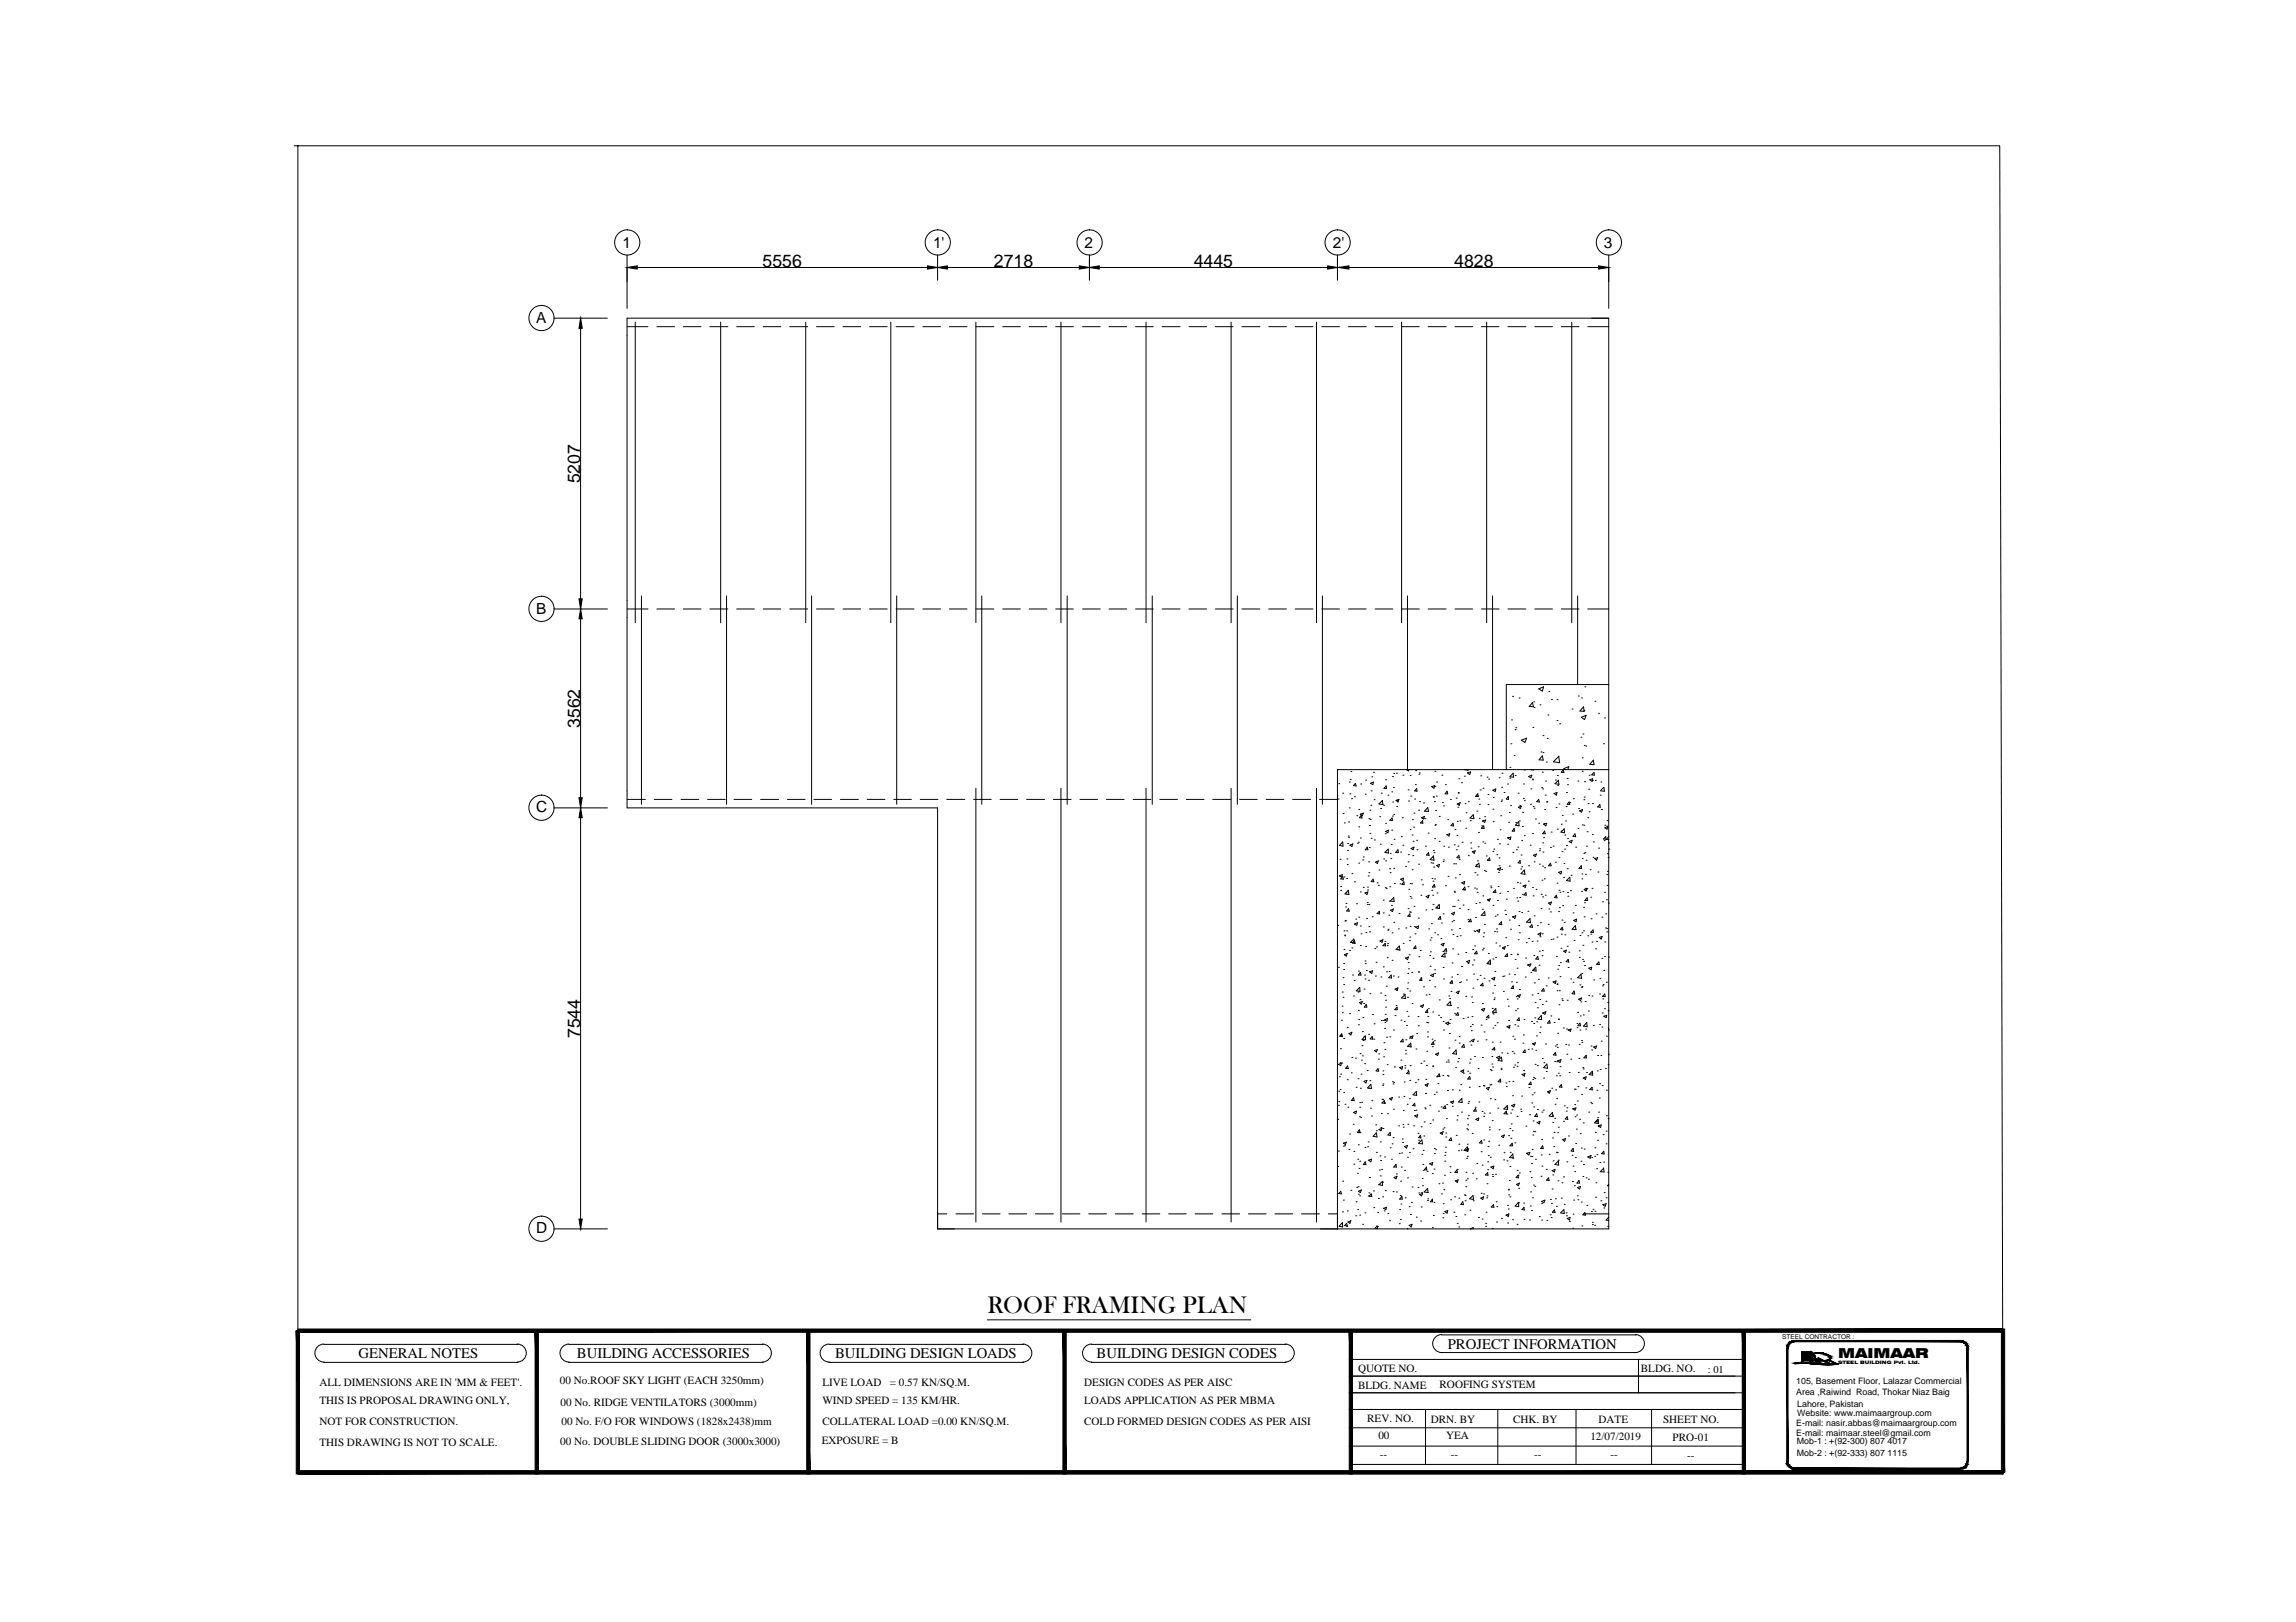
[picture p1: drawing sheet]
<svg xmlns="http://www.w3.org/2000/svg" width="297mm" height="210mm" viewBox="0 0 297 210" stroke-linecap="round" stroke-linejoin="round" font-family="sans-serif">
<defs><g id="words">
<text font-size="3.2" x="127.7" y="170">ROOF FRAMING PLAN</text>
<g font-size="2.3">
<text x="98.7" y="34.6">5556</text>
<text x="128.6" y="34.6">2718</text>
<text x="154.4" y="34.6">4445</text>
<text x="188.1" y="34.6">4828</text>
<text x="75.1" y="62.6" transform="rotate(-90 75.1 62.6)">5207</text>
<text x="75.1" y="94.2" transform="rotate(-90 75.1 94.2)">3562</text>
<text x="75.1" y="134.4" transform="rotate(-90 75.1 134.4)">7544</text>
</g>
<g font-size="2">
<text x="80.5" y="32.1">1</text>
<text x="120.7" y="32.1">1'</text>
<text x="140.3" y="32.1">2</text>
<text x="172.4" y="32.1">2'</text>
<text x="207.5" y="32.1">3</text>
<text x="69.4" y="41.8">A</text>
<text x="69.4" y="79.4">B</text>
<text x="69.4" y="105.1">C</text>
<text x="69.4" y="159.6">D</text>
</g>
<g font-size="1.9">
<text x="46.4" y="175.8">GENERAL NOTES</text>
<text x="74.6" y="175.8">BUILDING ACCESSORIES</text>
<text x="108" y="175.8">BUILDING DESIGN LOADS</text>
<text x="141.9" y="175.8">BUILDING DESIGN CODES</text>
<text x="187.3" y="174.6">PROJECT INFORMATION</text>
</g>
<text font-size="1.8" x="237.8" y="175.8">MAIMAAR</text>
<g font-size="1.4">
<text x="41.3" y="179.3">ALL DIMENSIONS ARE IN 'MM &amp; FEET'.</text>
<text x="72.4" y="179.1">00 No.ROOF SKY LIGHT (EACH 3250mm)</text>
<text x="106.4" y="179.3">LIVE LOAD</text>
<text x="115.1" y="179.3">= 0.57 KN/SQ.M.</text>
<text x="140.3" y="179.3">DESIGN CODES AS PER AISC</text>
<text x="175.7" y="177.5">QUOTE NO.</text>
<text x="175.7" y="179.7">BLDG. NAME</text>
<text x="186.2" y="179.6">ROOFING SYSTEM</text>
<text x="212.3" y="177.5">BLDG. NO.</text>
<text x="221" y="177.6">: 01</text>
<text x="41.3" y="181.7">THIS IS PROPOSAL DRAWING ONLY,</text>
<text x="41.3" y="184.4">NOT FOR CONSTRUCTION.</text>
<text x="72.5" y="182">00 No. RIDGE VENTILATORS (3000mm)</text>
<text x="72.7" y="184.4">00 No. F/O FOR WINDOWS (1828x2438)mm</text>
<text x="106.4" y="181.7">WIND SPEED = 135 KM/HR.</text>
<text x="106.4" y="184.4">COLLATERAL LOAD =0.00 KN/SQ.M.</text>
<text x="140.3" y="184.4">COLD FORMED DESIGN CODES AS PER AISI</text>
<text x="140.3" y="181.7">LOADS APPLICATION AS PER MBMA</text>
<text x="176.9" y="184.1">REV. NO.</text>
<text x="185.1" y="184.1">DRN. BY</text>
<text x="195.8" y="184.1">CHK. BY</text>
<text x="206.8" y="184.1">DATE</text>
<text x="215.2" y="184.1">SHEET NO.</text>
<text x="41.3" y="187.1">THIS DRAWING IS NOT TO SCALE.</text>
<text x="72.5" y="187">00 No. DOUBLE SLIDING DOOR (3000x3000)</text>
<text x="106.3" y="186.9">EXPOSURE = B</text>
<text x="178.3" y="186.3">00</text>
<text x="178.5" y="188.6">--</text>
<text x="187.1" y="186.3">YEA</text>
<text x="187.7" y="188.6">--</text>
<text x="198.5" y="188.6">--</text>
<text x="205.8" y="186.3">12/07/2019</text>
<text x="208.3" y="188.7">--</text>
<text x="216.4" y="186.4">PRO-01</text>
<text x="218.3" y="188.8">--</text>
</g>
<g font-size="1.1">
<text x="232.4" y="179.1">105, Basement Floor, Lalazar Commercial</text>
<text x="232.4" y="180.6">Area ,Raiwind Road, Thokar Niaz Baig</text>
<text x="232.4" y="185.8">E-mail: maimaar.steel@gmail.com</text>
<text x="232.4" y="184.6">E-mail: nasir.abbas@maimaargroup.com</text>
<text x="232.5" y="182">Lahore, Pakistan</text>
<text x="232.5" y="183.3">Website: www.maimaargroup.com</text>
<text x="232.5" y="186.8">Mob-1 : +(92-300) 807 4017</text>
<text x="232.5" y="188.4">Mob-2 : +(92-333) 807 1115</text>
</g>
<text font-size=".8" x="230.6" y="173.3">STEEL CONTRACTOR :</text>
<text font-size=".6" x="237.8" y="176.6">STEEL BUILDING Pvt. Ltd.</text>
</g></defs>
<!-- layer: 0 -->
<g fill="none" stroke="#000" stroke-width=".13">
<path d="M38.1 18.9h220.6l.4 171.8h-220.6v-171.8M81.1 33v6.9M82.4 34.6h37.6M121.3 34.6h.1M121.3 33v3.3M122.6 34.6h17M140.9 34.6h.1M140.9 33v3.3M142.2 34.6h29.6M173 33v3.3M173.2 34.6h.1M174.5 34.6h32.3"/>
<path d="M208.1 33v6.9M71.6 41.2h7M75.1 41.2h.1M75.1 42.5v35M81.1 41.2h127v117.8h-86.8v-54.5h-40.2zM81.1 42.3h2.7M82.2 41.7v38.9M85 42.3h2.3M88.4 42.3h2.3M91.8 42.3h2.4M93.2 41.7v38.9M95.3 42.3h2.3"/>
<path d="M98.7 42.3h2.3M102.2 42.3h2.3M104.2 41.7v38.9M105.6 42.3h2.3M109.1 42.3h2.3M112.5 42.3h2.3M115.2 41.7v38.9M115.9 42.3h2.4M119.4 42.3h2.3M122.8 42.3h2.3M126.3 42.3h2.3M126.3 41.7v38.9"/>
<path d="M129.7 42.3h2.3M133.2 42.3h2.2M136.6 42.3h2.3M137.3 41.7v38.9M140.1 42.3h2.2M143.5 42.3h2.3M146.9 42.3h2.3M148.3 41.7v38.9M150.3 42.3h2.4M153.8 42.3h2.3M157.2 42.3h2.3M159.3 41.7v38.9"/>
<path d="M160.7 42.3h2.3M164.1 42.3h2.3M167.6 42.3h2.3M170.3 41.7v38.9M171 42.3h2.3M174.5 42.3h2.3M177.9 42.3h2.3M181.3 42.3h2.3M181.3 41.7v38.9M184.8 42.3h2.3M188.2 42.3h2.3M191.7 42.3h2.2"/>
<path d="M192.3 41.7v38.9M195.1 42.3h2.3M198.6 42.3h2.2M202 42.3h2.3M203.3 41.7v38.9M205.4 42.3h2.7M71.6 78.8h7M75.1 78.8h.1M81.1 78.8h2.7M83 77.1v27M85 78.8h2.3M88.4 78.8h2.3"/>
<path d="M91.8 78.8h2.4M94 77.1v27M95.3 78.8h2.3M98.7 78.8h2.3M102.2 78.8h2.3M105 77.1v27M105.6 78.8h2.3M109.1 78.8h2.3M112.5 78.8h2.3M115.9 78.8h2.4M116 77.1v27M119.4 78.8h2.3"/>
<path d="M122.8 78.8h2.3M126.3 78.8h2.3M127 77.1v27M129.7 78.8h2.3M133.2 78.8h2.2M136.6 78.8h2.3M138.1 77.1v27M140.1 78.8h2.2M143.5 78.8h2.3M146.9 78.8h2.3M149.1 77.1v27M150.3 78.8h2.4"/>
<path d="M153.8 78.8h2.3M157.2 78.8h2.3M160.1 77.1v27M160.7 78.8h2.3M164.1 78.8h2.3M167.6 78.8h2.3M171 78.8h2.3M171.1 77.1v27M174.5 78.8h2.3M177.9 78.8h2.3M181.3 78.8h2.3M182.1 77.1v22.6"/>
<path d="M184.8 78.8h2.3M188.2 78.8h2.3M191.7 78.8h2.2M193.1 77.1v22.5M195.1 78.8h2.3M198.6 78.8h2.2M202 78.8h2.3M204.1 77.1v11.5M205.4 78.8h2.7M75.1 80.1v23.1M174.8 99.9h.1M177.7 99.9h.1"/>
<path d="M182 99.6h.1M182 99.6l.2 .2 .1-.2M183.1 99.7h.1M185.6 99.8h.1M189.5 99.6h.1M189.5 99.6l.4 .1v-.1M195.3 99.3h.1M195.5 96.3h.1M195.6 93.2h.1M195.7 90.1h.1M195.9 97.8h.1M196 94.4h.1"/>
<path d="M196.1 94.2h.1M196.5 90.3h.1M196.8 95.8l.7-.3-.2 .6zM197.2 99.6h.1M198 99.6h.1M198 99.6h.3M198.3 90.9l.1 .6-.6-.1zM198.3 94.1h.1M198.4 90.8h.1M198.5 91.6h.1M199.1 89.1l.6-.2-.2 .5zM199.2 91.2h.1"/>
<path d="M199.4 97.3h.1M199.5 99.9h.1M199.5 97.8l.2 .6-.6-.1zM199.6 95.2h.1M199.6 97.4h.1M200 98.6h.1M200.2 95.6h.1M200.3 92.5h.1M200.4 89.5h.1M200.7 90.5h.1M200.9 99.7h.1M201.4 90.5h.1"/>
<path d="M201.4 93.2h.1M201.6 97.9l.2 .8-.8-.1 .7-.7M201.8 93.7h.1M202.2 99.6l.1 .4-.3-.1zM202.5 99.6l-.2-.1 .7-.3-.2 .4M203.4 91.8h.1M204.2 90.1h.1M204.5 95.4h.1M204.6 92.8l.6-.2-.2 .5zM204.6 90.3h.1M204.7 99.8h.1M204.7 98.1h.1"/>
<path d="M204.8 95h.1M204.9 91.5v.6l-.5-.1zM204.9 91.9h.1M204.9 96.5h.1M205 88.9h.1M205.2 96.5h.1M206.1 98.4l.1 .6-.5-.1zM206.3 90.7h.1M206.8 92.3h.1M207.4 96.3h.1M207.6 92.9h.1M208.1 99.6h-35.1v59.4"/>
<path d="M208.1 88.6h-13.2v11M71.6 104.5h7M75.1 104.5h.1M75.1 105.8v52M81.1 103.4h2.4M84.6 103.4h2.3M88.1 103.4h2.3M91.5 103.4h2.3M95 103.4h2.3M98.4 103.4h2.3M101.9 103.4h2.3M105.3 103.4h2.3"/>
<path d="M108.7 103.4h2.4M112.2 103.4h2.3M115.6 103.4h2.3M119.1 103.4h2.2M122.5 103.4h2.3M126 103.4h2.2M126.3 102v56.1M129.4 103.4h2.3M132.8 103.4h2.3M136.3 103.4h2.3M137.3 102v56.1M139.7 103.4h2.3"/>
<path d="M143.1 103.4h2.3M146.6 103.4h2.3M148.3 102v56.1M150 103.4h2.3M153.5 103.4h2.3M156.9 103.4h2.3M159.3 102v56.1M160.4 103.4h2.3M163.8 103.4h2.3M167.2 103.4h2.4M170.3 102v56.1M170.7 103.4h2.3"/>
<path d="M173 103v.1M173.1 119.7h.1M173.1 103.4h.1M173.2 101.4h.1M173.3 113.4l.4-.2-.1 .3zM173.4 111.2h.1M173.5 115.2h.1M173.5 114.7h.1M173.7 102.6h.1M173.7 113.4l.1 .4-.3-.1zM173.7 109l.1 .5-.5-.1zM173.8 105.3h.1"/>
<path d="M173.9 113.5h.1M173.9 106.5h.1M174 119.2h.1M174 119.1h.1M174.1 117.4h.1M174.1 115.6h.1M174.1 116.9h.1M174.2 113.7h.1M174.3 111.2h.1M174.3 111.9h.1M174.3 110.1h.1M174.3 109.2h.1"/>
<path d="M174.4 108.2h.1M174.4 115.2l.1 .6-.5-.1zM174.5 106.4h.1M174.5 108.4h.1M174.5 117.6l.1 .3h-.4zM174.6 104.5h.1M174.6 101.2h.1M174.6 102.7h.1M174.6 109.4l.4-.2-.1 .3zM174.7 100.9h.1M174.9 103.4h.1M174.9 113.1h.1"/>
<path d="M175.2 103.1h.1M175.2 114.1h.1M175.2 119.6l.4-.2-.1 .3zM175.4 101.4v.3h-.3zM175.4 118.9h.1M175.5 117h.1M175.5 105.6h.1M175.6 109.1h.1M175.7 109h.1M175.8 107h.1M175.8 104.8h.1M175.8 118.7h.1"/>
<path d="M175.8 111.7h.1M176 119.8h.1M176 108.4h.1M176 115.4h.1M176 105.4l.4-.2-.2 .4zM176 101.5h.1M176.1 105.5l.1 .4-.3-.1zM176.3 111.3h.1M176.4 110.9h.1M176.4 114.8h.1M176.6 115.6l.4-.2-.2 .4zM176.6 102.8h.1"/>
<path d="M176.7 101h.1M176.8 118.9h.1M176.9 117h.1M176.9 116.8h.1M176.9 109.6l.1 .4h-.4zM176.9 115.2h.1M176.9 114.8h.1M177 113.4h.1M177.1 111.5h.1M177.1 117h.1M177.1 105.9h.1M177.1 119.9h.1"/>
<path d="M177.1 112.9h.1M177.1 109.7h.1M177.2 106.8h.1M177.2 107.9h.1M177.2 104.8h.1M177.3 106h.1M177.3 101.4l.4-.2-.1 .3zM177.3 104.2h.1M177.4 102.3h.1M177.4 108.5h.1M177.5 100.5h.1M177.5 118.6h.1"/>
<path d="M177.6 113.8l.1 .3h-.3zM177.8 103.5h.1M177.8 108.7h.1M177.9 111.6l.4-.2-.1 .3zM178.2 114.2h.1M178.2 118.2l.2-.3 .1 .4zM178.3 114.6h.1M178.4 112.6h.1M178.5 105.7h.1M178.6 109.2h.1M178.6 104.6h.1M178.7 102.6h.1"/>
<path d="M178.9 103.6l-.5 .4 .5 .1-.1-.5M179 116.5h.1M179 120h.1M179 118.1h.1M179 111.2h.1M179 104.2h.1M179 102l.3-.3 .1 .4zM179.2 107.9h.1M179.2 114.9h.1M179.3 106.5h.1M179.3 111.4h.1M179.3 100.9h.1"/>
<path d="M179.3 107.6l.3-.2-.1 .4zM179.3 115h.1M179.5 102.9h.1M179.6 109.9v.5l-.4-.1zM179.7 118.4h.1M179.7 116.6h.1M179.8 112.4h.1M179.8 114.8h.1M179.8 106.2l.3-.3v.3zM179.8 112.9h.1M179.8 110.4h.1M179.9 116.6l.4-.5 .1 .6-.5-.1"/>
<path d="M179.9 117.8l.4-.2-.2 .4zM179.9 111.1h.1M180 109.3h.1M180 117.2h.1M180.1 107.4h.1M180.1 102.5h.1M180.1 105.6h.1M180.1 100.5h.1M180.2 103.8h.1M180.3 101.9h.1M180.3 100.1h.1M180.3 112.4h.1"/>
<path d="M180.3 105.4h.1M180.3 119.4h.1M180.4 108.6h.1M180.4 114.3h.1M180.6 103.6l.4-.2-.1 .4zM180.7 100.1h.1M180.7 104.4h.1M180.7 103.6h.1M180.9 110v.3h-.3zM181 118.2h.1M181.1 114.4h.1M181.2 110.3h.1"/>
<path d="M181.2 113.8l.4-.1-.1 .3zM181.3 108.3h.1M181.4 105.8h.1M181.5 100.3h.1M181.5 109.4h.1M181.6 114.1l.1 .4h-.3zM181.8 112.1h.1M182.2 102.2h.1M182.2 111.5h.1M182.2 117.6h.1M182.2 110.6h.1M182.2 103.7h.1"/>
<path d="M182.3 115.1h.1M182.3 118h.1M182.4 118.3v.3h-.3zM182.4 119.9h.1M182.4 116h.1M182.4 114.3h.1M182.4 107.3h.1M182.4 100.4h.1M182.5 118.1h.1M182.5 103h.1M182.6 116.2h.1M182.6 109.8l.3-.2-.1 .4z"/>
<path d="M182.6 114.4h.1M182.7 112.6h.1M182.7 108.1h.1M182.7 106.1h.1M182.8 110.7h.1M182.8 108.9h.1M182.9 107h.1M182.9 105.2h.1M182.9 117.3h.1M183 119.9h.1M183 103.4h.1M183.1 101.5h.1"/>
<path d="M183.3 108.7h.1M183.3 102.1v.3l-.3-.1zM183.3 110h.1M183.5 118.8h.1M183.5 111.8h.1M183.5 104.8h.1M183.6 100.2h.1M183.6 100h.1M183.7 103.7h.1M183.8 115.9h.1M183.9 113.9h.1M183.9 105.8l.4-.2-.1 .4z"/>
<path d="M184 114.5h.1M184 106.2l.1 .3h-.3zM184.1 105.9h.1M184.2 103.9h.1M184.3 105.9h.1M184.4 109.5h.1M184.5 117.8h.1M184.5 116l.4-.1-.1 .3zM184.7 104.5l.1 .5h-.5zM184.8 107.8h.1M184.8 110.3l.1 .4-.4-.1zM185.1 111.7h.1"/>
<path d="M185.2 119.5h.1M185.2 115.2h.1M185.2 101.8l.4-.1-.1 .3zM185.3 117.7h.1M185.3 113.7h.1M185.3 115.9h.1M185.3 111.7h.1M185.4 114h.1M185.4 117h.1M185.4 103.2h.1M185.4 110.1h.1M185.4 103.1h.1"/>
<path d="M185.4 110.8l.1 .5-.5-.1 .5-.4M185.5 112.2h.1M185.5 110.3h.1M185.6 103.7h.1M185.6 114.5v.3h-.3zM185.6 108.5h.1M185.6 113.7h.1M185.6 101.8h.1M185.6 106.8h.1M185.7 106.7h.1M185.7 104.9h.1M185.8 103h.1"/>
<path d="M185.9 101.2h.1M185.9 112l.3-.1-.1 .3zM185.9 115.6h.1M185.9 117.4h.1M186.2 105.6h.1M186.2 108.9h.1M186.2 117l-.4 .5 .4 .1v-.5M186.3 118.6l.1 .3h-.3zM186.5 119.5h.1M186.5 100.3h.1M186.6 103.9h.1M186.7 111.5h.1"/>
<path d="M186.7 118.3h.1M186.7 111.3h.1M186.7 104.3h.1M186.8 109.5h.1M187 101.5h.1M187 114.6h.1M187.2 108l.4-.1-.1 .3zM187.2 102.4l.1 .3h-.3zM187.3 106.1h.1M187.3 113.4h.1M187.4 109.6h.1M187.6 103.4h.1"/>
<path d="M187.8 118.2l.4-.1-.1 .3zM187.8 119.3h.1M187.9 117.3h.1M188 106.5l.1 .4-.4-.1zM188.1 119.1h.1M188.1 111.8h.1M188.1 117.3h.1M188.1 109.3h.1M188.1 115.3h.1M188.2 115.5h.1M188.2 107.3h.1M188.3 113.6h.1"/>
<path d="M188.3 111.8h.1M188.4 110h.1M188.4 103.3h.1M188.5 108.1h.1M188.5 106.3h.1M188.5 104l.4-.1-.1 .3zM188.6 104.5h.1M188.6 116.5h.1M188.6 109.5h.1M188.7 102.6h.1M188.7 100.8h.1M188.7 110.7l.1 .3h-.3z"/>
<path d="M188.8 111.2h.1M188.8 117.5h.1M188.8 113.2h.1M188.9 106.2h.1M189.1 101.3h.1M189.1 114.2l.4-.1-.1 .3zM189.2 109h.1M189.3 117.1h.1M189.4 115.1h.1M189.5 100.4h.1M189.5 114.8l.1 .4-.4-.1zM189.5 104h.1"/>
<path d="M189.6 107.2h.1M189.7 105.2h.1M189.8 100l.5-.1-.2 .3zM189.9 119h.1M189.9 114.8h.1M189.9 117.7h.1M190 110.7h.1M190 103.7h.1M190.2 105.9l.4-.5 .1 .5zM190.2 106.2h.1M190.3 109.1h.1M190.3 118.9v.4h-.3z"/>
<path d="M190.3 109.8h.1M190.5 110.2l.4-.1-.2 .3zM190.8 114.9h.1M190.8 112.9h.1M190.9 118.7h.1M190.9 116.9h.1M191 111.9h.1M191 115h.1M191.1 105h.1M191.1 113.2h.1M191.1 103h.1M191.1 115.5h.1"/>
<path d="M191.1 111.4h.1M191.2 102.7v.4h-.3zM191.2 109.6h.1M191.3 107.7h.1M191.3 103.4h.1M191.3 111.7l.1 .5-.5-.1zM191.4 105.9h.1M191.4 104.1h.1M191.4 116.8h.1M191.5 102.2h.1M191.6 100.4h.1M191.6 118.4l.5 .1v-.5l-.4 .4"/>
<path d="M191.7 107.2l.3-.3v.3zM191.7 106.9h.1M191.8 117.7h.1M191.8 106.2l.4-.1-.1 .3zM191.8 115.9h.1M191.8 109h.1M191.9 102h.1M192 119.6h.1M192 112.6h.1M192.1 109.1h.1M192.1 105.7h.1M192.2 112.8h.1"/>
<path d="M192.3 110.8h.1M192.4 100.6h.1M192.4 111.3l.3-.3 .1 .4zM192.4 116.4l.4-.1-.1 .3zM192.5 102.8h.1M192.5 104.1h.1M192.6 100.8h.1M192.8 114.7h.1M192.9 114.9h.1M193.1 104.7h.1M193.1 117.2h.1M193.1 110.2h.1"/>
<path d="M193.1 102.3l.4-.2-.1 .3zM193.2 106.3h.1M193.2 103.2h.1M193.2 115.5l.3-.3v.3zM193.3 109.9h.1M193.4 118.6h.1M193.6 110.6h.1M193.7 118.4h.1M193.7 116.5h.1M193.7 108.6h.1M193.7 112.5l.5-.2-.2 .3zM193.8 114.7h.1"/>
<path d="M193.9 112.9h.1M193.9 111h.1M193.9 100.7h.1M193.9 112h.1M194 109.2h.1M194 115.6h.1M194.1 107.4h.1M194.2 105.6h.1M194.2 103.7h.1M194.2 119.3l.1 .4-.4-.1zM194.3 101.9h.1M194.3 112.5h.1"/>
<path d="M194.3 103.5h.1M194.3 100.1h.1M194.6 102.6h.1M194.7 117.8h.1M194.8 118.3h.1M194.9 116.4h.1M195 109.2h.1M195 115.4h.1M195 108.4h.1M195 101.5h.1M195.1 108.4h.1M195.1 108.4l.4-.1-.1 .4z"/>
<path d="M195.1 103.1l.1 .3h-.3zM195.2 106.4h.1M195.3 119.1h.1M195.3 112.1h.1M195.3 105.1h.1M195.3 100.7h.1M195.3 100.5l.5-.4v.5l-.5-.1M195.4 104.3h.1M195.7 118.6l.4-.1-.1 .4zM195.7 110.3h.1M195.8 115h.1M195.9 107.2v.4h-.3z"/>
<path d="M196 100.4h.1M196.1 106.5h.1M196.2 110h.1M196.2 116.2h.1M196.3 114.2h.1M196.4 116.6h.1M196.4 109.6h.1M196.4 102.6h.1M196.4 104.5l.4-.2-.1 .3zM196.5 119.8h.1M196.5 106.3v.6l-.4-.1zM196.5 118h.1"/>
<path d="M196.6 106.2h.1M196.6 116.1h.1M196.6 104.3h.1M196.7 114.3h.1M196.7 111.4v.3h-.3zM196.7 112.5h.1M196.8 110.6h.1M196.9 108.8h.1M196.9 118.1h.1M196.9 112.2h.1M196.9 107h.1M196.9 115.7h.1"/>
<path d="M197 105.1h.1M197 114.7l.4-.2-.1 .3zM197.1 103.3h.1M197.1 101.5h.1M197.2 108.1h.1M197.2 103.6h.1M197.2 112.6l.1 .5h-.5zM197.4 115.5l.1 .4-.3-.1zM197.7 117.9h.1M197.7 114h.1M197.8 112h.1M197.8 100.5l.4-.2-.2 .4z"/>
<path d="M198 109.4h.1M198 118.9l-.5 .4 .5 .1-.1-.5M198 104.1h.1M198 102.1h.1M198.2 119.7l.1 .3h-.4zM198.3 100.8h.1M198.3 114.8h.1M198.3 107.9h.1M198.3 100.9h.1M198.3 115.9h.1M198.3 104.4h.1M198.4 110.7l.4-.2-.2 .4z"/>
<path d="M198.5 118.5h.1M198.5 111.5h.1M198.5 104.6h.1M198.6 106h.1M198.7 115.1h.1M198.9 119.8h.1M199.1 106.5h.1M199.1 103.4l.1 .4-.4-.1zM199.2 111.8h.1M199.2 110.1h.1M199.2 109.8h.1M199.3 119.4h.1"/>
<path d="M199.4 117.6h.1M199.4 115.7h.1M199.4 101.9h.1M199.5 113.9h.1M199.6 112.1h.1M199.6 116.1h.1M199.6 109.1h.1M199.6 102.1h.1M199.6 110.3h.1M199.7 108.4h.1M199.7 106.6h.1M199.8 113.7h.1"/>
<path d="M199.8 104.8h.1M199.8 112.3h.1M199.8 107.6l.1 .3h-.3zM199.9 102.9h.1M199.9 115.9h.1M200 101.1h.1M200.1 103.8h.1M200.1 106.5l-.1 .4-.3-.2 .4-.2M200.1 103.7h.1M200.3 119.6h.1M200.3 116.9l.4-.2-.1 .4zM200.4 117.6h.1"/>
<path d="M200.6 109.7h.1M200.6 118h.1M200.6 111.7l.1 .3h-.4zM200.7 107.7h.1M200.9 109.5h.1M201.1 102.7l.3-.1v.3zM201.2 111.6h.1M201.2 101h.1M201.3 104.5h.1M201.4 115.9v.3l-.3-.1zM201.4 114.3h.1M201.5 107.3h.1"/>
<path d="M201.5 100.4h.1M201.5 101.6h.1M201.6 118h.1M201.6 101l-.4 .4 .5 .1-.1-.5M201.6 112.9l.4-.1-.1 .3zM201.7 115.2h.1M201.7 111h.1M201.7 104h.1M201.7 117.5h.1M201.8 115.5h.1M201.9 107.7l.5-.4v.5zM202 106.7h.1"/>
<path d="M202 107.5h.1M202.1 119.1h.1M202.1 110.2h.1M202.1 105.5h.1M202.2 117.2h.1M202.2 115.4h.1M202.3 113.6h.1M202.3 111.7h.1M202.4 119.4h.1M202.4 109.9h.1M202.5 108.1h.1M202.5 106.2h.1"/>
<path d="M202.6 104.4h.1M202.7 102.6h.1M202.7 109.4h.1M202.7 113.9l.4-.4v.5zM202.7 100.7h.1M202.7 112.4h.1M202.8 115.5h.1M202.8 108.5h.1M202.8 101.5h.1M202.8 116h.1M203 103.8l.1 .3h-.4zM203 108.9l.4-.2-.1 .4z"/>
<path d="M203.1 103.9h.1M203.2 115.3h.1M203.3 113.3h.1M203.5 105.4h.1M203.5 118.1h.1M203.6 103.4h.1M203.6 119.1l.4-.2-.1 .4zM203.8 107.9l-.3 .3 .3 .1v-.4M203.8 117.2h.1M203.8 119.8l.1 .5h-.5zM203.8 109.6h.1M204.1 107.2h.1"/>
<path d="M204.1 101.1h.1M204.2 104.6h.1M204.4 104.9l.3-.1-.1 .3zM204.6 112v.4h-.3zM204.6 115.3h.1M204.7 113.1h.1M204.7 113.7h.1M204.7 111.1h.1M204.7 106.8h.1M204.9 117.4h.1M204.9 106.8h.1M204.9 110.4h.1"/>
<path d="M204.9 103.5h.1M204.9 118.6h.1M204.9 103.2h.1M204.9 115.1l.4-.1-.1 .3zM205 116.8h.1M205 101.2h.1M205 110.3h.1M205.1 115h.1M205.1 113.1h.1M205.2 111.3h.1M205.2 109.5h.1M205.3 115h.1"/>
<path d="M205.3 107.6h.1M205.3 116.2l.1 .3h-.4zM205.4 105.8h.1M205.5 104h.1M205.5 102.1h.1M205.6 100.3h.1M205.6 105.1h.1M205.7 100.9l.4-.1-.1 .3zM205.7 112.6h.1M205.8 116.1h.1M205.8 118.9h.1M205.9 100.3l.3-.3 .1 .3z"/>
<path d="M206 115h.1M206 104h.1M206 108h.1M206 101h.1M206.1 110.9h.1M206.1 109h.1M206.3 111.1l.4-.1-.1 .3zM206.4 101h.1M206.5 118.3h.1M206.7 104.4l.3-.3v.4zM206.7 112.8h.1M206.8 109.8h.1"/>
<path d="M207 102.9h.1M207.1 102.3l.4-.4 .1 .5-.5-.1M207.1 101.2h.1M207.2 104.8h.1M207.2 118.7h.1M207.3 116.7h.1M207.5 108.8h.1M207.6 115.5h.1M207.6 106.8h.1M207.6 107.1l.4-.1-.1 .3zM207.7 118.3h.1M207.8 108.6l-.1-.3-.3 .3 .7 .1"/>
<path d="M207.8 116.4h.1M207.9 106.9h.1M207.9 113.2h.1M207.9 114.6h.1M207.9 106.2h.1M208 112.8h.1M208 110.5h.1M208 110.9h.1M208.1 109.1h.1M208.1 116.9h.1M208.1 109.9h.1M208.1 108.3l-.3 .3"/>
<path d="M173.2 125.2h.1M173.2 137.7l.3-.1v.3zM173.3 139.3h.1M173.4 137.5h.1M173.4 135.7h.1M173.5 139h.1M173.5 133.8h.1M173.5 134h.1M173.5 132h.1M173.6 137.6h.1M173.6 133.8l.1 .3h-.4zM173.6 130.2h.1"/>
<path d="M173.7 128.4h.1M173.7 131h.1M173.8 126.5h.1M173.8 129.1h.1M173.8 124.7h.1M173.8 125.5h.1M173.8 134.4h.1M173.8 127.4h.1M173.9 122.9h.1M173.9 120.5h.1M173.9 123.6l.4-.2-.1 .3zM174 121h.1"/>
<path d="M174 121.1h.1M174.2 120.5h.1M174.3 133h.1M174.3 139.7h.1M174.3 138l.1 .3-.3-.1zM174.5 133.8l.4-.2-.1 .3zM174.6 123h.1M174.6 131.2h.1M174.8 138.8h.1M174.9 136.8h.1M174.9 122.7h.1M175 126.2h.1"/>
<path d="M175.1 128.9h.1M175.1 121.5l.1 .5-.5-.1zM175.2 126.9h.1M175.2 121.7l.1 .4-.3-.1zM175.4 136.9h.1M175.4 128.2l.6 .1-.1-.5-.4 .4M175.7 128.4h.1M175.7 139.6h.1M175.7 130.8h.1M175.7 132.6h.1M175.7 125.7h.1M175.8 131.9h.1"/>
<path d="M175.9 129.7l.3-.1-.1 .3zM176 136.3h.1M176 129.4h.1M176 122.4h.1M176 125.8l.1 .4h-.4zM176.1 139h.1M176.1 120.8h.1M176.1 137.2h.1M176.2 135.3h.1M176.2 133.5h.1M176.2 136.6h.1M176.3 131.7h.1"/>
<path d="M176.3 134.6h.1M176.4 129.9h.1M176.5 128h.1M176.5 134.1h.1M176.5 139.9l.3-.1-.1 .4zM176.5 126.2h.1M176.5 137.7h.1M176.6 124.4h.1M176.6 126.7h.1M176.6 124.7h.1M176.6 134.1l.1 .5-.5-.1zM176.7 122.5h.1"/>
<path d="M176.7 120.7h.1M176.8 125.6h.1M176.8 130v.3h-.3zM176.9 138.5h.1M177.1 133.8h.1M177.1 126.9h.1M177.2 120.6h.1M177.2 125.8l.4-.2-.1 .4zM177.2 128.6h.1M177.2 139.9h.1M177.5 134.1l.1 .4-.3-.1zM177.6 131.3h.1"/>
<path d="M177.7 134.5h.1M177.8 132.5h.1M177.8 136l.4-.2-.1 .3zM177.9 122.8h.1M177.9 126.3h.1M178 124.5h.1M178.1 122.5h.1M178.3 138.3l.1 .3h-.4zM178.3 137.1h.1M178.4 136.4h.1M178.5 121.8l.4-.2-.1 .3zM178.6 128.5h.1"/>
<path d="M178.7 126.4h.1M178.7 132.1h.1M178.9 138.6h.1M178.9 139.1h.1M178.9 122.4l.3-.3 .1 .3zM179 132.1h.1M179 125.1h.1M179 136.8h.1M179 134.9h.1M179.1 133.1h.1M179.1 132l.4-.2-.1 .4zM179.2 132.3h.1"/>
<path d="M179.2 135.8h.1M179.2 128.8h.1M179.2 121.8h.1M179.2 131.3h.1M179.3 129.4h.1M179.3 130.3h.1M179.3 127.6h.1M179.4 125.8h.1M179.4 134.2h.1M179.5 123.9h.1M179.5 122.4h.1M179.5 137.8h.1"/>
<path d="M179.5 122.1h.1M179.5 120.4h.1M179.6 120.3h.1M179.7 125.7h.1M179.8 134.2h.1M180 126.2v.4l-.3-.1zM180.1 124.3h.1M180.1 120.7h.1M180.1 140h.1M180.3 133.3h.1M180.3 126.3h.1M180.4 138.1h.1"/>
<path d="M180.5 131.4h.1M180.5 128l.4-.2-.2 .4zM180.6 130.1h.1M180.7 128.1h.1M180.7 130.3l.1 .4h-.4zM180.8 122.9h.1M180.9 126.4h.1M180.9 120.2h.1M181 122.4l.1 .6-.5-.1zM181.1 138.2l.4-.2-.1 .4zM181.2 132h.1M181.2 137.2h.1"/>
<path d="M181.5 134.5v.3h-.3zM181.5 122.1h.1M181.5 128.6h.1M181.7 132.2h.1M181.8 138.2h.1M181.8 137.9h.1M181.8 128.7v.5l-.5-.1 .5-.4M181.8 136.4h.1M181.8 135.9h.1M181.8 124l.4-.1-.1 .3zM181.9 134.6h.1M181.9 120.1h.1"/>
<path d="M182 132.7h.1M182 138.9l.3-.3v.4zM182 130.9h.1M182 128h.1M182.1 129.1h.1M182.1 135.4l.4-.4 .1 .5zM182.1 127.2h.1M182.1 126h.1M182.1 138.5h.1M182.2 131.5h.1M182.2 124.6h.1M182.2 125.4h.1"/>
<path d="M182.3 123.6h.1M182.3 121.7h.1M182.3 134.4h.1M182.3 135.2h.1M182.4 139.8h.1M182.4 128.3h.1M182.4 121.3h.1M182.4 137.9h.1M182.4 134.2l.4-.1-.1 .3zM182.6 125.8h.1M182.7 129.9h.1M183.1 120.8h.1"/>
<path d="M183.1 122.4l.1 .4-.3-.1zM183.1 120l.4-.2-.1 .4zM183.2 135.7h.1M183.3 133.8h.1M183.4 131.6h.1M183.4 139.7h.1M183.5 132.7h.1M183.5 125.8h.1M183.6 123.8h.1M183.7 123h.1M183.8 130.2l.4-.2-.2 .4zM183.8 137.6h.1"/>
<path d="M183.8 126.6h.1M183.9 126.6l.1 .3h-.3zM184.2 127.7h.1M184.2 137.3h.1M184.5 139.7h.1M184.5 128.8h.1M184.5 137.9h.1M184.6 136h.1M184.6 132.3h.1M184.7 134.2h.1M184.7 133.5h.1M184.7 130.7v.3h-.3z"/>
<path d="M184.7 132.4h.1M184.7 131.6h.1M184.8 130.5h.1M184.8 120.2h.1M184.9 128.7h.1M184.9 126.9h.1M185 123.6h.1M185 125h.1M185 121.7h.1M185.1 123.2h.1M185.1 126.2l.4-.1-.1 .3zM185.1 121.4h.1"/>
<path d="M185.3 134.5h.1M185.3 135.5h.1M185.3 138h.1M185.3 131h.1M185.4 124h.1M185.4 134.8l.1 .4h-.3zM185.6 134.7h.1M185.6 125.5h.1M185.6 126h.1M185.6 127.7h.1M185.6 120.7h.1M185.7 136.4l.4-.1-.1 .3z"/>
<path d="M185.9 139.3h.1M186 121h.1M186.1 131.4h.1M186.2 129.4h.1M186.2 139l.1 .3h-.4zM186.4 131.7h.1M186.4 121.4h.1M186.5 122.2l.3-.1-.1 .3zM186.5 123.8l.4-.5 .1 .6zM186.7 123.1h.1M186.7 139.2h.1M186.7 132.2h.1"/>
<path d="M186.7 125.2h.1M186.7 133.3h.1M186.7 126.7h.1M187 123.3h.1M187 132.4l.4-.1-.1 .3zM187.1 122.8l.1 .3-.4-.1zM187.1 137.4h.1M187.2 130l.4-.4 .1 .5h-.5M187.3 139.2h.1M187.3 139.3h.1M187.3 137.2h.1M187.4 137.4h.1"/>
<path d="M187.4 128.9h.1M187.5 135.6h.1M187.5 133.8h.1M187.5 132.4h.1M187.6 129.2h.1M187.6 131.9h.1M187.6 127.2h.1M187.7 130.1h.1M187.7 128.3h.1M187.8 120.3h.1M187.8 126.4h.1M187.8 124.6h.1"/>
<path d="M187.8 126.9l.1 .3h-.3zM187.9 122.8h.1M188 120.9h.1M188.2 131.1h.1M188.2 134.6h.1M188.3 138.2h.1M188.4 135.9v.5l-.5-.1 .5-.4M188.4 128.4l.4-.1-.1 .3zM188.5 121.2h.1M188.5 126.1h.1M188.6 137.4h.1M188.6 130.4h.1"/>
<path d="M188.6 123.5h.1M188.6 131l.1 .4-.3-.1zM188.7 137h.1M188.8 135h.1M188.8 134.1h.1M188.8 120.2h.1M188.8 127.2h.1M188.9 121.1h.1M189 127.1h.1M189 138.6l.4-.1-.1 .3zM189.1 125.1h.1M189.3 131.8h.1"/>
<path d="M189.3 138.9h.1M189.4 135.2l.1 .3h-.4zM189.6 128.9h.1M189.6 123.3h.1M189.7 126.8h.1M189.8 124.4l.3-.1-.1 .3zM189.9 138.6h.1M189.9 131.6h.1M189.9 124.7h.1M190.1 137.6h.1M190.1 138.9h.1M190.1 134.8h.1"/>
<path d="M190.1 139.3l.1 .3h-.3zM190.2 137.1h.1M190.2 132.8h.1M190.3 135.2h.1M190.3 133.4h.1M190.3 134.6l.4-.1-.1 .3zM190.4 129h.1M190.4 131.6h.1M190.5 129.7h.1M190.5 124.9h.1M190.5 132.6h.1M190.5 122.9h.1"/>
<path d="M190.6 127.9h.1M190.6 126.1h.1M190.7 124.2h.1M190.7 120.5h.1M190.8 122.4h.1M190.8 136.7h.1M190.8 120.6h.1M191 123.1l.1 .3h-.3zM191.1 120.4l.3-.1v.3zM191.1 126.8h.1M191.1 134.7h.1M191.2 138.3h.1"/>
<path d="M191.5 126.2h.1M191.5 127.5l.3-.3 .1 .4zM191.6 132.7h.1M191.7 130.7h.1M191.7 130.6l.4-.1-.1 .3zM191.8 122.9h.1M191.8 136.8h.1M191.8 129.9h.1M191.9 121.2h.1M191.9 122.7h.1M192 120.7h.1M192 133.5h.1"/>
<path d="M192 126.6h.1M192.2 134.6h.1M192.2 131.9h.1M192.3 131.7l.3-.3v.3zM192.5 124.6h.1M192.5 123.4h.1M192.6 126.9h.1M192.8 138.4h.1M192.8 124.2v.6l-.4-.1zM192.9 138.5h.1M193 136.7h.1M193 137.7h.1"/>
<path d="M193 126.6l.4-.1-.1 .3zM193.1 134.9h.1M193.1 130.5h.1M193.1 135.8l.3-.3v.4zM193.1 128.5h.1M193.1 138.1h.1M193.1 131.1h.1M193.1 133h.1M193.1 124.1h.1M193.2 131.2h.1M193.3 129.4h.1M193.3 129.1h.1"/>
<path d="M193.4 127.5h.1M193.4 120.6h.1M193.4 125.7h.1M193.4 132.7h.1M193.5 123.9h.1M193.5 122h.1M193.5 130.5l.1 .5h-.5zM193.6 120.2h.1M193.6 136.8l.4-.1-.1 .3zM193.6 120.6h.1M193.7 132.4h.1M193.8 137.2l.4-.4 .1 .5z"/>
<path d="M194 122.4h.1M194.1 134.9h.1M194.1 139.6l.1 .4h-.4zM194.2 138.2h.1M194.2 138.4h.1M194.3 136.3h.1M194.4 122.7l.3-.2-.1 .3zM194.4 126.4h.1M194.5 128.3h.1M194.6 126.3h.1M194.8 121.4h.1M195 132.9l.3-.2v.3z"/>
<path d="M195 122.4h.1M195 136.3h.1M195 129.3h.1M195 123.4v.4h-.3zM195.1 130.2h.1M195.2 132.1h.1M195.2 126.1h.1M195.2 140h.1M195.2 133h.1M195.4 120.3h.1M195.5 123.5h.1M195.6 127.1h.1"/>
<path d="M195.6 136.1h.1M195.7 139.9h.1M195.7 134.1h.1M195.8 127.6v.3h-.3zM195.8 138.1h.1M195.8 136.3h.1M195.9 134.5h.1M195.9 126.1h.1M196 132.6h.1M196 137.8h.1M196 124.1h.1M196.1 130.8h.1"/>
<path d="M196.1 129h.1M196.2 127.1h.1M196.3 125.3h.1M196.3 138h.1M196.3 129.3h.1M196.3 123.5h.1M196.3 123.6h.1M196.3 137.5h.1M196.3 130.5h.1M196.3 128.8l.4-.1-.1 .4zM196.4 132.8h.1M196.4 121.6h.1"/>
<path d="M196.5 131.7l.1 .4-.3-.1zM196.6 128h.1M196.6 120.7h.1M196.9 139.1l.4-.2-.1 .4zM197 135h.1M197.1 133.9h.1M197.1 138.5h.1M197.2 131.9h.1M197.3 135.9v.3h-.3zM197.3 126.4h.1M197.4 124h.1M197.5 122h.1"/>
<path d="M197.6 124.9l.4-.2-.1 .3zM197.7 135.8h.1M197.8 121.4h.1M198 125.8h.1M198.1 132.2h.1M198.2 135.7h.1M198.2 128.8h.1M198.2 121.8h.1M198.3 125.6l.4-.4v.5zM198.3 135.1l.3-.2-.1 .3zM198.3 139.7h.1M198.4 139.4h.1"/>
<path d="M198.4 123.6h.1M198.4 125.5h.1M198.4 132.4h.1M198.5 127.2h.1M198.6 139.6h.1M198.6 131.7h.1M198.6 137.7h.1M198.6 129.7h.1M198.7 135.9h.1M198.8 134.1h.1M198.8 132.2h.1M198.9 121.8h.1"/>
<path d="M198.9 130.4h.1M198.9 137.9h.1M198.9 128.6h.1M198.9 123.8l.1 .3h-.3zM199 131.9l.4-.5v.5h-.4M199 120.9l.4-.2-.1 .4zM199 126.7h.1M199.1 124.9h.1M199.2 123.1h.1M199.2 133.6h.1M199.2 129.4h.1M199.2 121.2h.1"/>
<path d="M199.3 132.9h.1M199.5 123.7h.1M199.5 120.8h.1M199.5 130h.1M199.5 123h.1M199.5 137h.1M199.6 131.1l.4-.2-.1 .4zM199.7 139.5h.1M199.7 127.9l.1 .4h-.4zM199.7 137.5h.1M200 135.1h.1M200 129.6h.1"/>
<path d="M200 127.6h.1M200 138.7h.1M200.1 137.7l.1 .5h-.5zM200.3 126.6h.1M200.5 132.1v.3h-.3zM200.6 131.5h.1M200.7 121.6h.1M200.9 121.5h.1M200.9 127.1l.4-.2-.1 .4zM201.1 132.3h.1M201.1 137.4h.1M201.2 135.4h.1"/>
<path d="M201.2 136.2l.1 .4-.3-.1zM201.4 139.2h.1M201.4 123.8h.1M201.4 137.4h.1M201.4 135.2h.1M201.4 127.4h.1M201.4 127.3h.1M201.4 128.2h.1M201.4 121.3h.1M201.5 135.5h.1M201.5 133.7h.1M201.5 125.4h.1"/>
<path d="M201.5 137.3l.4-.2-.1 .4zM201.6 131.9h.1M201.6 138.9h.1M201.6 125h.1M201.7 130h.1M201.7 128.2h.1M201.8 139.2h.1M201.8 126.4h.1M201.8 138h.1M201.9 124.6h.1M201.9 122.7h.1M202 120.9h.1"/>
<path d="M202.1 129.3h.1M202.1 129.5h.1M202.1 120l.1 .3h-.3zM202.2 133h.1M202.3 123.1l.4-.1-.2 .3zM202.5 121h.1M202.6 135.2h.1M202.7 133.2h.1M202.7 136.4h.1M202.7 129.4h.1M202.7 122.5h.1M202.9 125.2h.1"/>
<path d="M202.9 124.1l.1 .4-.4-.1zM202.9 133.3l.4-.1-.1 .3zM202.9 135.2h.1M203 123.2h.1M203 138.8h.1M203.2 137.1h.1M203.2 126.7h.1M203.5 127.1h.1M203.6 121.7h.1M203.6 128.3l.1 .3h-.3zM204 133h.1M204 132.4h.1"/>
<path d="M204.1 131h.1M204.2 138.8h.1M204.2 129.3l.4-.2-.1 .4zM204.3 137h.1M204.3 135.2h.1M204.3 123h.1M204.3 123.9h.1M204.4 133.3h.1M204.4 121.1h.1M204.4 127.5h.1M204.4 132.4l.1 .3h-.4zM204.4 131.5h.1"/>
<path d="M204.5 129.7h.1M204.5 126.1l.1 .5-.5-.1 .5-.4M204.6 127.8h.1M204.6 134.6h.1M204.7 126h.1M204.7 134.9h.1M204.7 127.7h.1M204.7 120.7h.1M204.7 124.1h.1M204.8 122.3h.1M204.8 138.2h.1M204.8 131.3h.1"/>
<path d="M204.8 138.3h.1M204.8 139.5l.4-.2-.1 .4zM204.9 120.5h.1M204.9 124.4h.1M205 125h.1M205.1 129.6h.1M205.2 133.2h.1M205.2 136.6v.3h-.3zM205.2 138.8h.1M205.3 132.3l-.4 .5 .4 .1v-.5M205.4 121.1h.1M205.5 130.8h.1"/>
<path d="M205.5 128.8h.1M205.5 125.3l.4-.1-.1 .3zM205.6 139.1l.4-.5 .1 .5zM205.8 120.9h.1M205.8 120.6l.3-.3v.4zM205.8 135.4h.1M205.9 138.9h.1M205.9 135.9h.1M206 128.9h.1M206 121.9h.1M206.1 132.7h.1M206.2 126.8h.1"/>
<path d="M206.2 135.5l.4-.1-.2 .3zM206.4 122.8h.1M206.6 121.8h.1M206.6 124.8l.3-.3v.3zM206.6 138.6h.1M206.7 136.6h.1M206.9 121.3l.4-.1-.1 .3zM206.9 128.6h.1M206.9 132.6h.1M207 126.6h.1M207 138.4h.1M207.1 136.6h.1"/>
<path d="M207.2 134.7h.1M207.2 132.9h.1M207.2 124h.1M207.3 131.1h.1M207.3 127.6h.1M207.3 128.9l.3-.3 .1 .4zM207.4 129.3h.1M207.4 127.4h.1M207.5 125.6h.1M207.5 131.5l.4-.1-.1 .3zM207.6 123.8h.1M207.6 130.5h.1"/>
<path d="M207.6 121.9h.1M207.7 120.1h.1M207.7 138.3h.1M207.8 134.1h.1M207.8 127.1h.1M207.9 120.6h.1M207.9 120.2h.1M208 129.7h.1M208 130.8h.1M208 137.8h.1M208.1 136.4h.1M208.1 133.3h.1"/>
<path d="M208.1 123.9h.1M208.1 133.1h.1M71.6 159h7M75.1 159h.1M121.3 157.1h1.2M123.7 157.1h2.3M127.1 157.1h2.3M130.5 157.1h2.3M134 157.1h2.3M137.4 157.1h2.3M140.9 157.1h2.2M144.3 157.1h2.3"/>
<path d="M147.8 157.1h2.2M151.2 157.1h2.3M154.6 157.1h2.3M158.1 157.1h2.3M161.5 157.1h2.3M164.9 157.1h2.3M168.4 157.1h2.3M171.8 157.1h1.2M173.1 144.9h.1M173.1 150.9h.1M173.2 143h.1M173.2 149h.1"/>
<path d="M173.2 141.2h.1M173.2 142.6h.1M173.4 141h.1M173.5 154.2v.3h-.3zM173.7 156.8h.1M173.7 158.2v.6l-.5-.1zM173.7 152.9h.1M173.8 155.3h.1M173.8 148.3h.1M173.8 147.9l.4-.1-.2 .3zM173.8 141.4h.1M174 148.3h.1"/>
<path d="M174 142.9h.1M174.2 158.7h.1M174.2 158.3l.1 .4-.3-.1zM174.3 156.7h.1M174.4 143.3h.1M174.4 158.1l.4-.1-.2 .3zM174.5 148.7h.1M174.6 146.8h.1M174.8 154h.1M175.1 145.5h.1M175.1 142.1l.1 .3h-.3zM175.1 144l.4-.2-.1 .3z"/>
<path d="M175.1 150.7h.1M175.1 149h.1M175.4 157.3h.1M175.4 155.5h.1M175.4 140.7h.1M175.5 153.7h.1M175.6 151.8h.1M175.7 150h.1M175.7 156.5h.1M175.7 153.6h.1M175.7 146.6h.1M175.7 148.2h.1"/>
<path d="M175.7 154.5h.1M175.7 154.2l.4-.2-.1 .3zM175.8 146.3h.1M175.8 151.2h.1M175.9 144.5h.1M175.9 146.2l.1 .3h-.4zM175.9 142.7h.1M175.9 154.8h.1M175.9 157.3h.1M175.9 150.3h.1M175.9 143.3h.1M176 146.6h.1"/>
<path d="M176 140.8h.1M176 144.6h.1M176.2 142.6h.1M176.3 158.4h.1M176.6 148.5h.1M176.6 157h.1M176.6 150.4l.1 .3h-.3zM176.9 148.4h.1M177 154.8h.1M177 147.8h.1M177.1 140.8h.1M177.1 150.1l.3-.1-.1 .4z"/>
<path d="M177.1 154.4h.1M177.2 152.4h.1M177.3 143.4h.1M177.3 140.3l.1 .6-.5-.1zM177.4 154.5l.1 .3h-.4zM177.4 144.4h.1M177.5 142.4h.1M177.7 154.1h.1M177.7 156.3h.1M178 145.6h.1M178.1 146.3h.1M178.1 149.1h.1"/>
<path d="M178.1 146.6l-.5 .5h.6l-.1-.5M178.2 158.7v.3l-.3-.1zM178.2 158.7h.1M178.2 156.9h.1M178.3 155.1h.1M178.4 153.3l.5 .1-.1-.5-.4 .4M178.4 153.3h.1M178.4 146.2l.4-.2-.1 .3zM178.4 151.4h.1M178.5 149.6h.1M178.6 147.8h.1M178.6 152.2h.1"/>
<path d="M178.6 150.2h.1M178.7 145.9h.1M178.7 144.1h.1M178.7 151.3h.1M178.8 142.3h.1M178.8 142.7l.3-.3v.4zM178.9 140.4h.1M178.9 142.3h.1M178.9 154.9h.1M178.9 153h.1M178.9 140.3h.1M178.9 146h.1"/>
<path d="M179 156.4l.4-.2-.1 .3zM179.1 142.8h.1M179.1 156.7h.1M179.1 149.7h.1M179.1 142.7h.1M179.2 154.1h.1M179.5 144.1h.1M179.5 157h.1M179.8 158h.1M179.8 142.2l.3-.2-.1 .4zM179.8 148.5h.1M179.8 146.5l.1 .4h-.4z"/>
<path d="M180 150h.1M180.1 148h.1M180.2 154.2h.1M180.2 147.2h.1M180.2 140.3h.1M180.3 143.5h.1M180.3 140.1h.1M180.4 152.4l.3-.2-.1 .4zM180.6 150.7l.1 .3h-.4zM180.7 151.9h.1M180.7 154.2h.1M180.9 142h.1"/>
<path d="M180.9 145.7h.1M181 158.4h.1M181 149.3h.1M181.1 156.5h.1M181.2 154.7h.1M181.2 157.8h.1M181.2 152.9h.1M181.2 155.8h.1M181.3 151h.1M181.3 149.2h.1M181.4 154.8v.4h-.3zM181.4 147.4h.1"/>
<path d="M181.5 147.9h.1M181.5 145.5h.1M181.5 143.7h.1M181.5 145.9h.1M181.6 141.9h.1M181.7 140h.1M181.7 151.5h.1M181.7 148.4l.4-.2-.1 .4zM181.8 155h.1M182 142.9h.1M182.1 149.8h.1M182.1 152.4h.1"/>
<path d="M182.1 159h.1M182.1 145.5h.1M182.3 156.2h.1M182.3 158.6l.4-.2-.1 .4zM182.3 149.2h.1M182.3 142.2h.1M182.5 157.2h.1M182.6 155.6h.1M182.7 153.6h.1M182.8 148.7h.1M182.8 141.7l.4-.4 .1 .5zM182.9 145.7h.1"/>
<path d="M183 143.7h.1M183 142.8l.1 .3h-.3zM183 144.4l.4-.1-.1 .3zM183.1 140.1h.1M183.2 143.7h.1M183.2 157.5h.1M183.4 153.7h.1M183.4 146.7h.1M183.5 147.6h.1M183.5 147.9l.5-.4v.5h-.5M183.6 154.4h.1M183.7 154.6l.3-.1-.1 .3z"/>
<path d="M183.8 158h.1M183.8 146.9v.4l-.3-.1zM183.9 156.2h.1M183.9 145.8h.1M183.9 154.3h.1M184 149.4h.1M184 152.5h.1M184 153.4h.1M184.1 150.7h.1M184.1 148.9h.1M184.1 151.5h.1M184.2 147h.1"/>
<path d="M184.2 145.2h.1M184.3 143.4h.1M184.4 143.5h.1M184.4 140.4l.4-.2-.2 .4zM184.4 141.5h.1M184.5 151l.1 .4h-.3zM184.6 151.6h.1M184.7 155.3h.1M184.7 153.8l.1 .5-.6-.1 .5-.4M184.7 155.1h.1M185 143h.1M185 150.6l.3-.2v.4z"/>
<path d="M185 145.4h.1M185.3 158.9h.1M185.3 151.9h.1M185.3 155.2v.3h-.2zM185.3 144.9h.1M185.4 157.3h.1M185.5 151.3h.1M185.5 155.6h.1M185.6 149.3h.1M185.6 148.6h.1M185.6 141.6h.1M185.7 148.8h.1"/>
<path d="M185.8 141.3h.1M186 140.2h.1M186.1 143.8h.1M186.2 153.2h.1M186.3 146.6l.4-.1-.1 .3zM186.5 143.2h.1M186.5 154.5h.1M186.6 153.1h.1M186.7 157.6h.1M186.7 146.1h.1M186.7 155.8h.1M186.7 157h.1"/>
<path d="M186.8 154h.1M186.8 146h.1M186.9 152.1h.1M186.9 150.3h.1M186.9 149.5h.1M186.9 156.8l.4-.1-.1 .3zM187 149.1h.1M187 143.1v.4l-.3-.1zM187 148.4h.1M187 146.6h.1M187 147.1h.1M187.1 144.8h.1"/>
<path d="M187.2 142.9h.1M187.3 141.1h.1M187.6 151h.1M187.6 151.7h.1M187.7 155.3h.1M187.7 142.6l.4-.1-.2 .3zM187.7 147.3l.1 .3h-.3zM187.9 141h.1M187.9 143.2h.1M188.1 156.9h.1M188.2 154.9h.1M188.3 152.8l.4-.1-.2 .3z"/>
<path d="M188.4 157.4h.1M188.4 146.9h.1M188.5 144.9h.1M188.5 151.4l.1 .4-.4-.1zM188.5 158.3h.1M188.5 151.3h.1M188.5 144.4h.1M188.7 148.9h.1M188.7 158.8h.1M188.7 155.1h.1M188.7 148.1h.1M188.8 141.1h.1"/>
<path d="M189 140.4h.1M189 148.8h.1M189.1 143.9h.1M189.1 142.1l.1 .6-.5-.1zM189.2 155.5l.1 .4h-.3zM189.5 154.6h.1M189.5 157.2h.1M189.5 155.4h.1M189.5 154.7h.1M189.6 153.6h.1M189.6 152.7h.1M189.6 148.8l.4-.1-.1 .3z"/>
<path d="M189.7 151.7h.1M189.8 149.9h.1M189.8 146.1h.1M189.8 148.1h.1M189.8 144.8h.1M189.8 149.6h.1M189.8 152.6h.1M189.8 148.4l-.4 .5 .5 .1-.1-.6M189.9 146.2h.1M189.9 145.6h.1M189.9 142.8h.1M190 144.4h.1"/>
<path d="M190 142.6h.1M190.1 140.7h.1M190.1 155.1l.5-.4v.5zM190.2 156.6h.1M190.2 159h.1M190.2 159l.4-.1v.1M190.5 146.7h.1M190.5 151.8h.1M190.6 155.4h.1M190.9 143.3h.1M190.9 143.5l.1 .3h-.4zM190.9 144.9l.4-.2-.1 .3z"/>
<path d="M191 152.6h.1M191.1 150.6h.1M191.3 157.6h.1M191.3 142.6h.1M191.4 140.6h.1M191.6 155.1l.4-.2-.2 .3zM191.6 154.4h.1M191.6 149h.1M191.7 147.6v.3h-.3zM191.7 157.8h.1M191.7 150.8h.1M191.7 143.8h.1"/>
<path d="M191.9 140.5h.1M192 144.5h.1M192 154.5h.1M192 147.5h.1M192 144h.1M192 140.5h.1M192.2 152l.3-.2v.3zM192.2 158.7h.1M192.2 158.3h.1M192.2 156.9h.1M192.3 140.8l.4-.1-.2 .3zM192.3 155h.1"/>
<path d="M192.4 153.2h.1M192.4 154.8h.1M192.5 151.4h.1M192.5 150.4h.1M192.5 148.4h.1M192.5 149.5h.1M192.6 147.7h.1M192.7 145.9h.1M192.7 146.2h.1M192.7 144h.1M192.8 140.4h.1M192.8 142.2h.1"/>
<path d="M192.8 149.8h.1M192.9 140.4h.1M192.9 151l.4-.1-.1 .3zM192.9 156.2l.3-.3 .1 .3zM193.1 159h.1M193.1 152h.1M193.1 145h.1M193.1 152.3h.1M193.4 142.3h.1M193.5 152h.1M193.6 155.5h.1M193.6 158.1h.1"/>
<path d="M193.6 156.2h.1M193.8 143.4h.1M193.9 148.2h.1M193.9 146.2h.1M194.2 157.7h.1M194.2 147.1l.4-.2-.1 .3zM194.5 150.1h.1M194.5 143.5l.5 .1v-.5l-.4 .4M194.6 149.2h.1M194.8 140.2h.1M194.8 157.3l.4-.2-.1 .3zM194.9 140.6h.1"/>
<path d="M194.9 143.8v.3h-.3zM194.9 157.2h.1M195 144.2h.1M195 150.2h.1M195 143.3h.1M195 158.3h.1M195 156h.1M195.1 156.4h.1M195.1 154h.1M195.2 154.6h.1M195.2 153.9h.1M195.2 147h.1"/>
<path d="M195.3 152.8h.1M195.3 150.9h.1M195.3 146h.1M195.3 154.9h.1M195.4 149.1h.1M195.4 144h.1M195.5 147.3h.1M195.5 145.4h.1M195.6 143.1l.4-.2-.2 .3zM195.6 143.6h.1M195.6 146.3h.1M195.6 147.9l.1 .4h-.4z"/>
<path d="M195.7 141.8h.1M195.7 157.8h.1M195.7 149.9h.1M195.7 149.3l.1 .5h-.5zM196 147.9h.1M196.2 153.3l.4-.2-.2 .3zM196.3 158.4h.1M196.3 151.5h.1M196.3 144.5h.1M196.4 152.1h.1M196.4 152.1v.3h-.3zM196.4 155.6l.1 .6-.5-.1z"/>
<path d="M196.5 153.8h.1M196.5 155.6h.1M196.6 151.8h.1M196.7 143.5h.1M196.8 143.8h.1M196.9 141.8h.1M197.1 155.7h.1M197.2 157.8h.1M197.2 156.2v.4l-.3-.1zM197.4 145.7h.1M197.5 149.3h.1M197.5 149.3l.4-.2-.1 .4z"/>
<path d="M197.8 140.7h.1M197.9 157.9h.1M197.9 144.3h.1M197.9 151.6h.1M198 156.1h.1M198 154.2h.1M198 149.6h.1M198 140l.1 .4-.3-.1zM198.1 152.4h.1M198.1 150.6h.1M198.1 156.7h.1M198.2 149.7h.1"/>
<path d="M198.2 142.7h.1M198.2 148.7h.1M198.2 141.7h.1M198.3 155h.1M198.3 146.9h.1M198.3 145.1h.1M198.4 153.4h.1M198.4 146.4h.1M198.4 143.2h.1M198.5 141.4h.1M198.6 153.5h.1M198.6 146.5h.1"/>
<path d="M198.6 150h.1M198.8 144.1l.1 .4h-.3zM198.9 145.3l.3-.2v.3zM198.9 143.6h.1M199.2 157.4h.1M199.4 152.2h.1M199.4 149.5h.1M199.4 147.5h.1M199.4 155.7h.1M199.4 157.9h.1M199.4 155.5l.5-.2-.2 .3zM199.5 150.9h.1"/>
<path d="M199.5 143.9h.1M199.6 148.3l.1 .3h-.4zM199.7 143.7h.1M200 151.3h.1M200.1 157.9h.1M200.2 141.3l.4-.2-.1 .4zM200.3 141.4h.1M200.3 152.4l.1 .4-.3-.1zM200.4 149.4h.1M200.5 157.2h.1M200.6 155.2h.1M200.7 157.6h.1"/>
<path d="M200.7 155.7h.1M200.8 140.8h.1M200.8 153.9h.1M200.8 151.5l.4-.2-.1 .4zM200.8 147.3h.1M200.8 144.4h.1M200.8 144l.1 .5-.5-.1zM200.9 152h.1M200.9 145.3h.1M200.9 150.2h.1M201 148.4h.1M201.1 146.5h.1"/>
<path d="M201.1 156.6l.1 .3h-.4zM201.1 144.7h.1M201.2 142.9h.1M201.2 155.1h.1M201.3 141h.1M201.4 156.1h.1M201.4 149.1h.1M201.4 142.2h.1M201.5 149.2h.1M201.5 146.6h.1M201.6 152.8h.1M201.6 150.1h.1"/>
<path d="M201.6 145.9h.1M201.6 150.2l-.4 .5M201.6 150.3v.5l-.5-.1M201.9 157l.4-.5 .1 .5zM202 155.1h.1M202 140.4l.1 .3h-.4zM202.1 153.1h.1M202.2 147.5l.3-.2-.1 .4zM202.3 145.1h.1M202.3 152.3h.1M202.4 143.1h.1M202.4 155.9h.1"/>
<path d="M202.6 157h.1M202.6 143.8h.1M202.7 157.3h.1M202.7 150.4h.1M202.7 143.4h.1M202.7 144.5l.1 .4-.3-.1zM202.7 157.7l.4-.1-.1 .3zM202.9 147h.1M203 158.1h.1M203.4 149.5h.1M203.4 152.9h.1M203.5 158.9h.1"/>
<path d="M203.5 143.5l.4-.1-.1 .3zM203.5 157.1h.1M203.5 150.9h.1M203.5 148.6l.1 .4h-.3zM203.6 155.3h.1M203.7 153.4h.1M203.7 141h.1M203.7 151.6h.1M203.7 142.9h.1M203.8 144.5h.1M203.8 149.8h.1M203.8 141h.1"/>
<path d="M203.8 148h.1M203.9 146.1h.1M204 144.3h.1M204.1 142.5h.1M204.1 154.8h.1M204.1 153.7l.4-.2-.1 .4zM204.1 140.6h.1M204.1 155.3h.1M204.3 152.8l.1 .3h-.4zM204.4 144.9h.1M204.4 146.7h.1M204.5 150.3h.1"/>
<path d="M204.6 155.6h.1M204.6 148.6h.1M204.6 141.6h.1M204.7 158.7h.1M204.8 152.3h.1M204.8 145.3h.1M204.9 150.7h.1M204.9 157.1h3.2M204.9 148.7h.1M205 156.9l.1 .4-.3-.1zM205.2 140.8h.1M205.2 152.4h.1"/>
<path d="M205.3 156h.1M205.4 149.7l.4-.2-.1 .4zM205.5 152.6h.1M205.5 143.9h.1M205.7 141l.3-.3v.3zM205.8 142.6h.1M205.9 156.8h.1M205.9 149.8h.1M205.9 142.8h.1M206 158.5h.1M206 158.2h.1M206.1 156.5h.1"/>
<path d="M206.3 158.6h.1M206.3 149.6h.1M206.3 145.3l.4-.4 .1 .5zM206.3 156.7h.1M206.3 148.5h.1M206.4 146.5h.1M206.4 154.9h.1M206.4 145.1l.3-.2 .1 .3zM206.5 153.1h.1M206.6 151.2h.1M206.6 149.4h.1M206.6 141.1h.1"/>
<path d="M206.7 147.6h.1M206.7 144.6h.1M206.8 145.7h.1M206.8 145.7l.4-.1-.1 .3zM206.8 143.9h.1M206.9 142.1h.1M206.9 140.2h.1M207 150.4h.1M207.1 155.4h.1M207.2 149.3l.3-.3v.3zM207.3 140.5h.1M207.4 155.9l.4-.1-.1 .3z"/>
<path d="M207.4 146.8h.1M207.4 151.2l.1 .5-.5-.1 .5-.4M207.5 156.3h.1M207.5 150.4h.1M207.5 154.3h.1M207.8 146.4h.1M207.8 155h.1M207.8 148h.1M207.8 144.4h.1M207.8 141.1h.1M208 158.7h.1M208 151.7h.1"/>
<path d="M208 144.8h.1M208.1 153.3l-.1 .1h.1M208.1 157.5l-.3 .4h.3M41.9 176.3h.1M41.9 176.3h25M41.9 174h25M41.9 173.9a1.16 1.16 0 0 0-1.2 1.2 1.16 1.16 0 0 0 1.2 1.2M66.9 176.3h.1M66.9 174h.1M66.9 173.9a1.16 1.16 0 0 1 1.2 1.2 1.16 1.16 0 0 1-1.2 1.2M69.4 172.2v18.5M73.6 176.3h.1"/>
<path d="M73.6 176.3h25M73.6 174h25M73.6 173.9a1.16 1.16 0 0 0-1.2 1.2 1.16 1.16 0 0 0 1.2 1.2M98.6 176.3h.1M98.6 174h.1M98.6 173.9a1.16 1.16 0 0 1 1.2 1.2 1.16 1.16 0 0 1-1.2 1.2M104.6 172.2v18.5M107.2 176.3h.1M107.2 176.3h25.1M107.2 174h25.1M107.3 173.9a1.16 1.16 0 0 0-1.2 1.2 1.16 1.16 0 0 0 1.2 1.2M132.3 176.3h.1"/>
<path d="M132.3 174h.1M132.3 173.9a1.16 1.16 0 0 1 1.2 1.2 1.16 1.16 0 0 1-1.2 1.2M137.7 172.2v18.5M141.2 176.3h.1M141.2 176.3h25.1M141.2 174h25.1M141.2 173.9a1.16 1.16 0 0 0-1.1 1.2 1.16 1.16 0 0 0 1.1 1.2M166.3 176.3h.1M166.3 174h.1M166.3 173.9a1.16 1.16 0 0 1 1.1 1.2 1.16 1.16 0 0 1-1.1 1.2M174.6 178.1h50.8M174.6 175.9h50.8"/>
<path d="M174.8 172.2v18.5M186.5 175h.1M186.5 175h25.1M186.5 172.7h25.1M186.5 172.7a1.16 1.16 0 0 0-1.2 1.2 1.16 1.16 0 0 0 1.2 1.1M211.6 175h.1M211.6 172.7h.1M211.6 172.7a1.16 1.16 0 0 1 1.1 1.2 1.16 1.16 0 0 1-1.1 1.1M212 175.9v4.3M225.6 172.2v18.5M232.1 176.4l1.6-.1 1.5 .1M232.1 176.4h.2"/>
<path d="M232.3 176.5l1.4-.1a13.7 13.7 0 0 0 4.2 .1M233.2 175v1.3M233.4 175h.3v.2h-.3zM233.4 175.3h.3v.2h-.3zM233.4 175.6h.3v.2h-.3zM233.4 175.9h.3v.2h-.3zM233.8 175h.3v.2h-.3zM233.8 175.3h.3v.2h-.3zM233.8 175.6h.3v.2h-.3zM233.8 175.9h.3v.2h-.3zM234.1 176.3l1.2-.6 1.3 .7M234.2 176.3l1.1-.4 1.3 .5"/>
<path d="M234.2 175.9h.3v.2h-.3zM234.2 175.6h.3v.2h-.3zM234.2 175v.5h.6v.5l.1-.1v-.4h-.5v-.6h-1.3v1.4M234.4 175.2a2.56 2.56 0 0 1 2.2 .3M234.4 175.2a2.43 2.43 0 0 1 2.2 .2M235.2 176.1l-.2 .1 .2 .1M235.2 176.4l1.1 .2 1.5-.1M235.2 176.1v.2M235.3 176.1v.2M235.3 176.1l.2 .1-.2 .1M236.1 176.1l.4-.2 1 .5-1-.3-.3 .1M236.6 176.4h.1"/>
<path d="M236.6 175.5l.1 .3v.2M236.7 175.4a.4 .4 0 0 1 .1 .6M38.5 190.7v-18.5h220.6v18.5M174.6 182.4h50.8M174.6 184.8h50.8M174.6 180.2h50.8M174.6 187.1h50.8M174.6 189.5h50.8M184.4 182.4v7.1M193.8 182.4v7.1M203.9 182.4v7.1M213.7 182.4v7.1"/>
<circle cx="81.1" cy="31.4" r="1.63"/>
<circle cx="121.3" cy="31.4" r="1.63"/>
<circle cx="141" cy="31.4" r="1.63"/>
<circle cx="173.1" cy="31.4" r="1.63"/>
<circle cx="208.1" cy="31.4" r="1.63"/>
<circle cx="70.1" cy="41.2" r="1.63"/>
<circle cx="70.1" cy="78.8" r="1.63"/>
<circle cx="70.1" cy="104.5" r="1.63"/>
<circle cx="70.1" cy="159" r="1.63"/>
</g>
<g fill="#000" stroke="#000" stroke-width=".13">
<path d="M81.1 34.6l1.3-.2v.4zM120 34.4l1.3 .2-1.3 .2zM121.3 34.6l1.3-.2v.4zM139.6 34.4l1.3 .2-1.3 .2zM140.9 34.6l1.3-.2v.4zM171.8 34.4l1.2 .2-1.2 .2zM173.2 34.6l1.3-.2v.4zM206.8 34.4l1.3 .2-1.3 .2zM75.1 41.2l.2 1.3h-.4zM74.9 77.5h.4l-.2 1.3zM75.1 78.8l.2 1.3h-.4zM74.9 103.2h.4l-.2 1.3z"/>
<path d="M75.1 104.5l.2 1.3h-.4zM74.9 157.8h.4l-.2 1.2zM232.1 176.4h1.3zM233.1 176.3h1.1zM233.1 174.9h1.3zM234.4 175.2h.3zM234.8 175.9h.1zM235.1 176.6h2.5zM235.1 176.3h.1zM235.1 176.1h.1zM234.9 175.9l.4-.2 .3 .2zM235.3 175.9h.3l1 .5z"/>
<path d="M235.3 176.1h.1zM235.3 176.3h.1zM235 175h.6zM236.2 176.1h.3h-.1zM236.2 176.1l.3-.2 .3 .2zM236.5 176.1l1 .3zM236.5 176.1h.3l.7 .3zM236.7 175.8h.1l-.1 .2zM237.3 176.5h.5z"/>
<path d="M38.3 172.2l.4 18.5v-18.5zM38.3 172.2l.4 18.5h-.4z"/>
<path d="M69.2 172.2l.5 18.5v-18.5zM69.2 172.2l.5 18.5h-.5z"/>
<path d="M231.2 174.2v.3h.1zM231.2 174.2h.2l-.1 .3z"/>
<path d="M231.4 173.9l-.2 .2h.2zM231.4 173.9h.2l-.2 .2z"/>
<path d="M231.2 174.1v.1h.2zM231.2 174.1h.2v.1z"/>
<path d="M231.5 173.8l-.1 .1h.2zM231.5 173.8h.2l-.1 .1z"/>
<path d="M231.5 173.8h.2zM231.5 173.7h.3z"/>
<path d="M231.5 173.7h.3l-.2-.1zM231.6 173.6h.6l-.4 .1z"/>
<path d="M231.6 173.6h22.5h-22.4zM231.7 173.6h22.3h.1z"/>
<path d="M231.7 173.6h22.3l-21.8-.1zM232.2 173.5h21.4l.4 .1z"/>
<path d="M232.1 176.4h1.3zM232.2 176.4h1.5z"/>
<path d="M232.1 176.4l.2 .1zM232.2 176.5h.1z"/>
<path d="M232.2 176.4h2.6l-1.7-.1zM233.1 176.3l1.7 .1z"/>
<path d="M233.1 174.9l1.3 .1zM233.1 174.9l1.3 .1z"/>
<path d="M233.1 175v1.3h.1zM233.1 175h.1v1.3z"/>
<path d="M233.1 176.3h.1zM233.1 176.3h.1zM233.1 176.3h.1z"/>
<path d="M233.4 175v.2h.3zM233.4 175h.3v.2z"/>
<path d="M233.4 175.3v.2h.3zM233.4 175.3h.3v.2z"/>
<path d="M233.4 175.6v.2h.3zM233.4 175.6h.3v.2z"/>
<path d="M233.4 175.9v.2h.3zM233.4 175.9h.3v.2z"/>
<path d="M233.8 175v.2h.3zM233.8 175h.3v.2z"/>
<path d="M233.8 175.3v.2h.3zM233.8 175.3h.3v.2z"/>
<path d="M233.8 175.6v.2h.3zM233.8 175.6h.3v.2z"/>
<path d="M233.8 175.9v.2h.3zM233.8 175.9h.3v.2z"/>
<path d="M234.1 176.3l.7-.4zM234.2 176.3l.6-.4h.3z"/>
<path d="M234.1 176.3h.1zM234.1 176.3h.1z"/>
<path d="M233.7 176.4l1.5 .1zM233.7 176.4h1.1l.4 .1z"/>
<path d="M234.2 175.6v.2h.3zM234.2 175.6h.3v.2z"/>
<path d="M234.2 175.9v.2h.3zM234.2 175.9h.3v.2z"/>
<path d="M234.2 175h.2zM234.2 175h.2z"/>
<path d="M234.2 175v.5h.2zM234.2 175h.2v.5z"/>
<path d="M234.2 175.5h.7zM234.2 175.5h.7z"/>
<path d="M234.4 175.2h.4zM234.5 175.2h.5z"/>
<path d="M234.5 175.2h.5zM234.7 175.1h.5z"/>
<path d="M234.4 175.2h.3zM234.4 175.2h.4z"/>
<path d="M234.7 175.1h1.2l-.9-.1zM235 175l.9 .1z"/>
<path d="M234.8 175.5v.4h.1zM234.8 175.5h.1v.4z"/>
<path d="M234.8 175.9h.3zM234.9 175.9h.3z"/>
<path d="M234.1 176.5l2.2 .1zM234.1 176.5l2.2 .1z"/>
<path d="M235 176.2h.2l-.1-.1zM235.1 176.1h.1v.1z"/>
<path d="M235 176.2v.1h.2zM235 176.2h.2v.1z"/>
<path d="M234.9 176.6h1.6zM234.9 176.6h1.6z"/>
<path d="M235.1 176.6h2.4zM235.2 176.6h2.3l-1 .1z"/>
<path d="M235 176.3h.2zM235 176.3h.2z"/>
<path d="M234.9 175.9h.3zM234.9 175.9h.3zM234.9 175.9h.3zM234.9 175.9h.4z"/>
<path d="M235.3 175.9l1.3 .5zM236.5 176.4h.1z"/>
<path d="M235.3 176.1v.1h.2zM235.3 176.1l.2 .1z"/>
<path d="M235.3 176.2v.1h.2zM235.3 176.2h.2v.1z"/>
<path d="M235.3 176.3h.1zM235.3 176.3h.2h-.1z"/>
<path d="M235.2 175.1l.9 .1zM235.2 175.1l.9 .1z"/>
<path d="M235.5 175.2h.7zM235.5 175.2h.7z"/>
<path d="M236.1 176.1h.3h-.2zM236.1 176.1h.3z"/>
<path d="M235.9 175.2l.5 .2h.3zM235.9 175.2h.3l.5 .2z"/>
<path d="M236.5 176.6h1.1zM236.8 176.6h1z"/>
<path d="M236.4 175.4l.3 .1zM236.4 175.4l.3 .1z"/>
<path d="M236.6 175.5v.1h.2zM236.6 175.5l.2 .1z"/>
<path d="M236.6 175.6l.1 .2h.1zM236.6 175.6h.2v.2z"/>
<path d="M236.7 175.8h.1zM236.7 175.8h.1z"/>
<path d="M236.7 175.8v.2zM236.7 176v.1z"/>
<path d="M236.8 176.6h1zM237.3 176.5l.5 .1z"/>
<path d="M253.6 173.6l.7 .1zM253.6 173.6h.5l.2 .1z"/>
<path d="M253.9 173.7l.5 .1zM253.9 173.7l.5 .1z"/>
<path d="M254 173.8l.4 .1zM254 173.8h.4v.1z"/>
<path d="M254.2 173.9l.2 .2h.2zM254.2 173.9h.2l.2 .2z"/>
<path d="M254.4 174.1l.2 .1zM254.4 174.1h.2v.1z"/>
<path d="M254.4 174.2l.1 .3h.1zM254.4 174.2h.2v.3z"/>
<path d="M38.5 172.4h220.6v-.4zM38.5 172h220.6l-220.6 .4z"/>
<path d="M258.9 172l.4 18.5v-18.5zM258.9 172l.4 18.5h-.4z"/>
<path d="M104.4 172.2v18.5h.4zM104.4 172.2h.4v18.5z"/>
<path d="M137.5 172.2v18.5h.4zM137.5 172.2h.4v18.5z"/>
<path d="M174.6 172.2v18.5h.4zM174.6 172.2h.4v18.5z"/>
<path d="M225.4 172.2v18.5h.4zM225.4 172.2h.4v18.5z"/>
<path d="M231.2 174.5v14.6h.1zM231.2 174.5h.1v14.6z"/>
<path d="M231.2 189.1v.3h.2zM231.2 189.1h.1l.1 .3z"/>
<path d="M231.2 189.4v.1h.2zM231.2 189.4l.2 .1z"/>
<path d="M231.2 189.5l.2 .2h.2zM231.2 189.5h.2l.2 .2z"/>
<path d="M231.4 189.7l.1 .2h.2zM231.4 189.7h.2l.1 .2z"/>
<path d="M231.5 189.9h.3zM231.5 189.9h.3z"/>
<path d="M231.5 189.9l.1 .1h.6zM231.5 189.9l.7 .1z"/>
<path d="M231.6 190l.1 .1h22.3zM231.6 190h22.5l-.1 .1z"/>
<path d="M231.7 190.1h.5h21.4zM231.7 190.1h22.3h-.4z"/>
<path d="M253.6 190h.5l-.2-.1zM253.9 189.9h.4l-.2 .1z"/>
<path d="M253.9 189.9h.4zM254 189.9h.4z"/>
<path d="M254 189.9h.4l-.2-.2zM254.2 189.7h.2v.2z"/>
<path d="M254.4 189.5l-.2 .2h.2zM254.4 189.5h.2l-.2 .2z"/>
<path d="M254.4 189.4v.1h.2zM254.4 189.4h.2v.1z"/>
<path d="M254.5 189.1l-.1 .3h.2zM254.5 189.1h.1v.3z"/>
<path d="M254.5 174.5v14.6h.1zM254.5 174.5h.1v14.6z"/>
<path d="M38.5 190.7h220.6v-.4zM38.5 190.3h220.6l-220.6 .4z"/>
</g>
<!-- layer: TEXT -->
<path d="M127.7 170.8h34.1" fill="none" stroke="#000" stroke-width=".13"/>
<use href="#words"/>
</svg>
